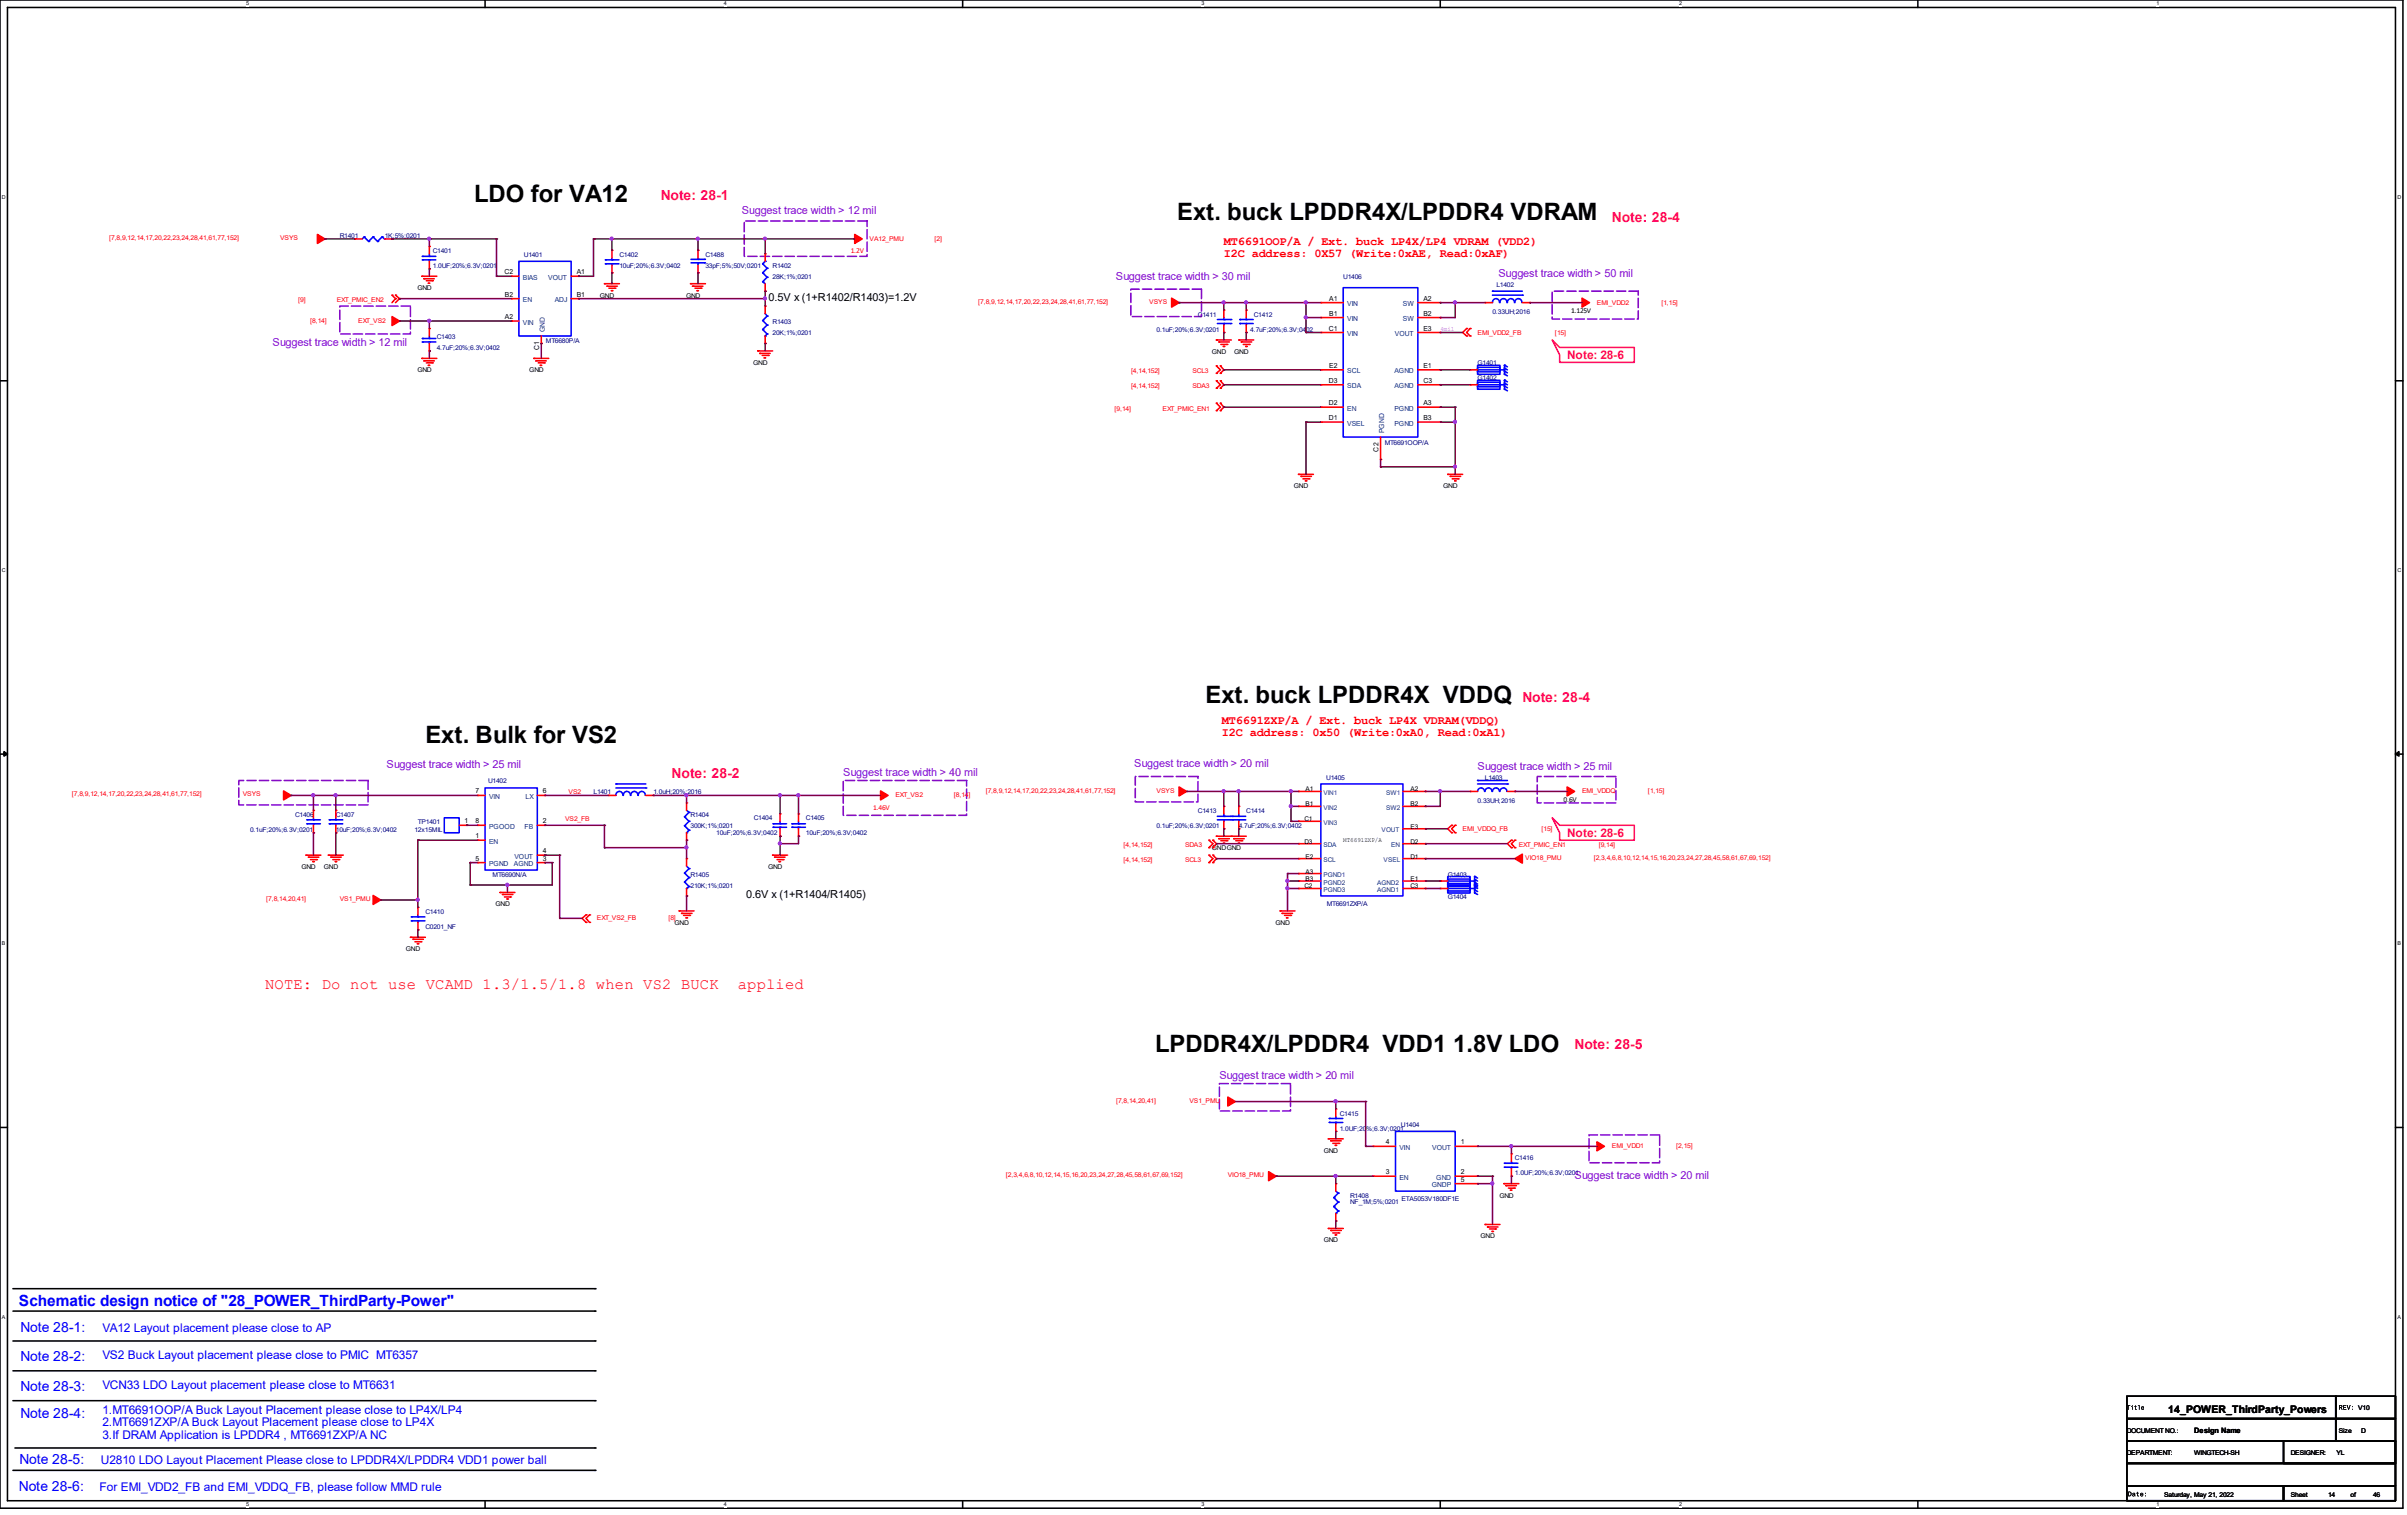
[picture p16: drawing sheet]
<svg xmlns="http://www.w3.org/2000/svg" width="205mm" height="129mm" viewBox="0 0 205 129" stroke-linecap="round" stroke-linejoin="round" font-family="sans-serif">
<defs><g id="words">
<g font-size="2">
<text x="40.3" y="17.1">LDO for VA12</text>
<text x="100.2" y="18.7">Ext. buck LPDDR4X/LPDDR4 VDRAM</text>
<text x="102.6" y="59.8">Ext. buck LPDDR4X VDDQ</text>
<text x="36.2" y="63.2">Ext. Bulk for VS2</text>
<text x="98.3" y="89.5">LPDDR4X/LPDDR4 VDD1 1.8V LDO</text>
</g>
<g font-size="1.3" fill="#f00">
<text x="22.6" y="84.1">NOTE: Do not use VCAMD 1.3/1.5/1.8 when VS2 BUCK</text>
<text x="62.8" y="84.1">applied</text>
</g>
<text font-size="1.3" fill="#00f" x="1.6" y="111.1">Schematic design notice of &quot;28_POWER_ThirdParty-Power&quot;</text>
<g font-size="1.2" fill="#ff0080">
<text x="56.2" y="17">Note: 28-1</text>
<text x="137.2" y="18.8">Note: 28-4</text>
<text x="129.5" y="59.7">Note: 28-4</text>
<text x="57.2" y="66.2">Note: 28-2</text>
<text x="134" y="89.2">Note: 28-5</text>
</g>
<g font-size="1.2" fill="#00f">
<text x="1.7" y="113.2">Note 28-1:</text>
<text x="1.7" y="118.3">Note 28-3:</text>
<text x="1.7" y="115.8">Note 28-2:</text>
<text x="1.7" y="124.5">Note 28-5:</text>
<text x="1.7" y="120.6">Note 28-4:</text>
<text x="1.6" y="126.8">Note 28-6:</text>
</g>
<g font-size="1" fill="#f00">
<text x="104.1" y="20.9">MT6691OOP/A / Ext. buck LP4X/LP4 VDRAM (VDD2)</text>
<text x="104.1" y="21.9">I2C address: 0X57 (Write:0xAE, Read:0xAF)</text>
<text x="104" y="61.6">MT6691ZXP/A / Ext. buck LP4X VDRAM(VDDQ)</text>
<text x="104" y="62.6">I2C address: 0x50 (Write:0xA0, Read:0xA1)</text>
</g>
<g font-size="1" fill="#ff0080">
<text x="133.4" y="30.5">Note: 28-6</text>
<text x="133.4" y="71.2">Note: 28-6</text>
</g>
<g font-size="1" fill="#00f">
<text x="8.7" y="113.2">VA12 Layout placement please close to AP</text>
<text x="8.7" y="118.1">VCN33 LDO Layout placement please close to MT6631</text>
<text x="8.7" y="115.6">VS2 Buck Layout placement please close to PMIC MT6357</text>
<text x="8.6" y="124.5">U2810 LDO Layout Placement Please close to LPDDR4X/LPDDR4 VDD1 power ball</text>
<text x="8.7" y="120.2">1.MT6691OOP/A Buck Layout Placement please close to LP4X/LP4</text>
<text x="8.7" y="121.3">2.MT6691ZXP/A Buck Layout Placement please close to LP4X</text>
<text x="8.7" y="122.3">3.If DRAM Application is LPDDR4 , MT6691ZXP/A NC</text>
<text x="8.5" y="126.8">For EMI_VDD2_FB and EMI_VDDQ_FB, please follow MMD rule</text>
</g>
<g font-size=".9" fill="#8000ff">
<text x="63.1" y="18.2">Suggest trace width &gt; 12 mil</text>
<text x="95" y="23.8">Suggest trace width &gt; 30 mil</text>
<text x="127.5" y="23.6">Suggest trace width &gt; 50 mil</text>
<text x="23.2" y="29.4">Suggest trace width &gt; 12 mil</text>
<text x="32.9" y="65.3">Suggest trace width &gt; 25 mil</text>
<text x="71.8" y="66">Suggest trace width &gt; 40 mil</text>
<text x="96.5" y="65.2">Suggest trace width &gt; 20 mil</text>
<text x="125.7" y="65.4">Suggest trace width &gt; 25 mil</text>
<text x="103.8" y="91.8">Suggest trace width &gt; 20 mil</text>
<text x="134" y="100.2">Suggest trace width &gt; 20 mil</text>
</g>
<g font-size=".9">
<text x="65.4" y="25.6">0.5V x (1+R1402/R1403)=1.2V</text>
<text x="63.5" y="76.4">0.6V x (1+R1404/R1405)</text>
<text x="184.5" y="120.2">14_POWER_ThirdParty_Powers</text>
</g>
<g font-size=".6" fill="#f00">
<text x="9.3" y="20.4">[7,8,9,12,14,17,20,22,23,24,28,41,61,77,152]</text>
<text x="23.8" y="20.4">VSYS</text>
<text x="72.4" y="21.5">1.2V</text>
<text x="74" y="20.5">VA12_PMU</text>
<text x="79.5" y="20.5">[2]</text>
<text x="25.4" y="25.7">[9]</text>
<text x="26.4" y="27.4">[8,14]</text>
<text x="28.7" y="25.7">EXT_PMIC_EN2</text>
<text x="30.5" y="27.4">EXT_VS2</text>
<text x="83.2" y="25.8">[7,8,9,12,14,17,20,22,23,24,28,41,61,77,152]</text>
<text x="97.8" y="25.8">VSYS</text>
<text x="125.7" y="28.4">EMI_VDD2_FB</text>
<text x="132.3" y="28.4">[15]</text>
<text x="135.9" y="25.9">EMI_VDD2</text>
<text x="141.4" y="25.9">[1,15]</text>
<text x="94.8" y="34.9">[9,14]</text>
<text x="96.2" y="31.8">[4,14,152]</text>
<text x="96.2" y="33">[4,14,152]</text>
<text x="98.9" y="34.9">EXT_PMIC_EN1</text>
<text x="101.5" y="31.8">SCL3</text>
<text x="101.5" y="33">SDA3</text>
<text x="6.1" y="67.7">[7,8,9,12,14,17,20,22,23,24,28,41,61,77,152]</text>
<text x="20.7" y="67.7">VSYS</text>
<text x="48.1" y="69.9">VS2_FB</text>
<text x="48.4" y="67.5">VS2</text>
<text x="74.3" y="68.9">1.46V</text>
<text x="76.2" y="67.8">EXT_VS2</text>
<text x="81.2" y="67.8">[8,14]</text>
<text x="83.9" y="67.4">[7,8,9,12,14,17,20,22,23,24,28,41,61,77,152]</text>
<text x="98.4" y="67.4">VSYS</text>
<text x="124.5" y="70.7">EMI_VDDQ_FB</text>
<text x="131.2" y="70.7">[15]</text>
<text x="134.6" y="67.5">EMI_VDDQ</text>
<text x="140.2" y="67.5">[1,15]</text>
<text x="22.7" y="76.6">[7,8,14,20,41]</text>
<text x="28.9" y="76.6">VS1_PMU</text>
<text x="95.6" y="72.1">[4,14,152]</text>
<text x="95.6" y="73.3">[4,14,152]</text>
<text x="100.8" y="72.1">SDA3</text>
<text x="100.8" y="73.3">SCL3</text>
<text x="129.2" y="72.1">EXT_PMIC_EN1</text>
<text x="129.8" y="73.2">VIO18_PMU</text>
<text x="135.6" y="73.2">[2,3,4,6,8,10,12,14,15,16,20,23,24,27,28,45,58,61,67,69,152]</text>
<text x="136" y="72.1">[9,14]</text>
<text x="50.8" y="78.3">EXT_VS2_FB</text>
<text x="56.9" y="78.3">[8]</text>
<text x="95" y="93.8">[7,8,14,20,41]</text>
<text x="101.2" y="93.8">VS1_PMU</text>
<text x="85.6" y="100.1">[2,3,4,6,8,10,12,14,15,16,20,23,24,27,28,45,58,61,67,69,152]</text>
<text x="104.5" y="100.1">VIO18_PMU</text>
<text x="137.2" y="97.7">EMI_VDD1</text>
<text x="142.6" y="97.7">[2,15]</text>
</g>
<g font-size=".6" fill="#000080">
<text x="28.9" y="20.2">R1401</text>
<text x="32.7" y="20.2">1K;5%;0201</text>
<text x="36.8" y="21.5">C1401</text>
<text x="36.8" y="22.8">1.0UF;20%;6.3V;0201</text>
<text x="44.6" y="21.9">U1401</text>
<text x="52.7" y="21.8">C1402</text>
<text x="52.7" y="22.8">10uF;20%;6.3V;0402</text>
<text x="60" y="21.8">C1488</text>
<text x="60" y="22.8">33pF;5%;50V;0201</text>
<text x="65.7" y="22.8">R1402</text>
<text x="65.7" y="23.8">28K;1%;0201</text>
<text x="114.3" y="23.8">U1406</text>
<text x="37.2" y="28.8">C1403</text>
<text x="37.2" y="29.8">4.7uF;20%;6.3V;0402</text>
<text x="46.4" y="29.2">MT6680P/A</text>
<text x="65.7" y="27.6">R1403</text>
<text x="65.7" y="28.5">20K;1%;0201</text>
<text x="98.4" y="28.2">0.1uF;20%;6.3V;0201</text>
<text x="101.9" y="26.9">C1411</text>
<text x="106.4" y="28.2">4.7uF;20%;6.3V;0402</text>
<text x="106.7" y="26.9">C1412</text>
<text x="127" y="26.7">0.33UH;2016</text>
<text x="127.3" y="24.4">L1402</text>
<text x="125.7" y="31">G1401</text>
<text x="125.7" y="32.3">G1402</text>
<text x="117.8" y="37.8">MT6691OOP/A</text>
<text x="21.3" y="70.8">0.1uF;20%;6.3V;0201</text>
<text x="25.1" y="69.5">C1406</text>
<text x="28.6" y="69.5">C1407</text>
<text x="28.6" y="70.8">10uF;20%;6.3V;0402</text>
<text x="35.3" y="70.7">12x15MIL</text>
<text x="35.6" y="70.1">TP1401</text>
<text x="41.5" y="66.6">U1402</text>
<text x="50.5" y="67.6">L1401</text>
<text x="55.6" y="67.6">1.0uH;20%;2016</text>
<text x="58.8" y="69.5">R1404</text>
<text x="58.8" y="70.4">300K;1%;0201</text>
<text x="60.9" y="71.1">10uF;20%;6.3V;0402</text>
<text x="64.1" y="69.8">C1404</text>
<text x="68.6" y="69.8">C1405</text>
<text x="68.6" y="71.1">10uF;20%;6.3V;0402</text>
<text x="98.4" y="70.4">0.1uF;20%;6.3V;0201</text>
<text x="101.9" y="69.1">C1413</text>
<text x="105.4" y="70.4">4.7uF;20%;6.3V;0402</text>
<text x="106" y="69.1">C1414</text>
<text x="112.9" y="66.3">U1405</text>
<text x="125.7" y="68.3">0.33UH;2016</text>
<text x="126.4" y="66.3">L1403</text>
<text x="36.2" y="77.7">C1410</text>
<text x="41.9" y="74.6">MT6690N/A</text>
<text x="58.8" y="74.6">R1405</text>
<text x="58.8" y="75.5">210K;1%;0201</text>
<text x="112.9" y="77.1">MT6691ZXP/A</text>
<text x="123.2" y="76.5">G1404</text>
<text x="123.2" y="74.6">G1403</text>
<text x="36.2" y="79">C0201_NF</text>
<text x="114" y="94.9">C1415</text>
<text x="119.2" y="95.9">U1404</text>
<text x="114" y="96.2">1.0UF;20%;6.3V;0201</text>
<text x="114.9" y="101.9">R1408</text>
<text x="128.9" y="98.7">C1416</text>
<text x="128.9" y="100">1.0UF;20%;6.3V;0201</text>
<text x="114.9" y="102.4">NF_1M;5%;0201</text>
<text x="119.3" y="102.2">ETA5053V180DF1E</text>
</g>
<g font-size=".6">
<text x="42.9" y="23.3">C2</text>
<text x="49.1" y="23.3">A1</text>
<text x="35.5" y="24.7">GND</text>
<text x="43" y="27.1">A2</text>
<text x="43" y="25.2">B2</text>
<text x="45.9" y="29.8" transform="rotate(-90 45.9 29.8)">C1</text>
<text x="49.1" y="25.2">B1</text>
<text x="51.1" y="25.3">GND</text>
<text x="58.4" y="25.3">GND</text>
<text x="113.1" y="28.1">C1</text>
<text x="113.1" y="25.6">A1</text>
<text x="113.1" y="26.8">B1</text>
<text x="121.1" y="26.8">B2</text>
<text x="121.1" y="25.6">A2</text>
<text x="121.1" y="28.1">E3</text>
<text x="133.7" y="26.6">1.125V</text>
<text x="35.5" y="31.7">GND</text>
<text x="45" y="31.7">GND</text>
<text x="64.1" y="31">GND</text>
<text x="103.1" y="30.1">GND</text>
<text x="105" y="30.1">GND</text>
<text x="113.1" y="35.7">D1</text>
<text x="113.1" y="32.6">D3</text>
<text x="113.1" y="34.5">D2</text>
<text x="113.1" y="31.3">E2</text>
<text x="121.1" y="32.6">C3</text>
<text x="121.1" y="31.3">E1</text>
<text x="121.1" y="34.5">A3</text>
<text x="121.1" y="35.7">B3</text>
<text x="110.1" y="41.5">GND</text>
<text x="117.3" y="38.4" transform="rotate(-90 117.3 38.4)">C2</text>
<text x="122.8" y="41.5">GND</text>
<text x="39.5" y="70">1</text>
<text x="40.5" y="67.5">7</text>
<text x="40.5" y="70">8</text>
<text x="40.5" y="71.3">1</text>
<text x="46.2" y="67.5">6</text>
<text x="46.2" y="70">2</text>
<text x="111" y="69.9">C1</text>
<text x="111" y="71.8">D3</text>
<text x="111.1" y="67.3">A1</text>
<text x="111.1" y="68.6">B1</text>
<text x="114.3" y="71.6">MT6691ZXP/A</text>
<text x="120" y="70.5">E3</text>
<text x="120" y="67.3">A2</text>
<text x="120" y="68.6">B2</text>
<text x="120" y="71.8">D2</text>
<text x="133.1" y="68.2">0.6V</text>
<text x="25.7" y="73.9">GND</text>
<text x="27.6" y="73.9">GND</text>
<text x="40.5" y="73.2">5</text>
<text x="42.2" y="77.1">GND</text>
<text x="46.2" y="72.6">4</text>
<text x="46.2" y="73.2">3</text>
<text x="65.4" y="73.9">GND</text>
<text x="103.1" y="72.3">GNDGND</text>
<text x="111" y="75.6">C2</text>
<text x="111.1" y="74.3">A3</text>
<text x="111.1" y="74.9">B3</text>
<text x="111.1" y="73">E2</text>
<text x="120" y="75.6">C3</text>
<text x="120" y="73">D1</text>
<text x="120" y="74.9">E1</text>
<text x="34.5" y="80.9">GND</text>
<text x="57.4" y="78.7">GND</text>
<text x="108.5" y="78.7">GND</text>
<text x="112.6" y="98">GND</text>
<text x="117.9" y="99.9">3</text>
<text x="117.9" y="97.3">4</text>
<text x="124.3" y="99.9">2</text>
<text x="124.3" y="97.3">1</text>
<text x="124.3" y="100.5">5</text>
<text x="127.6" y="101.9">GND</text>
<text x="112.6" y="105.7">GND</text>
<text x="126" y="105.3">GND</text>
<text x="200.7" y="119.9">V10</text>
<text x="181" y="121.8">DOCUMENT NO.:</text>
<text x="181" y="123.7">DEPARTMENT:</text>
<text x="186.7" y="121.9">Design Name</text>
<text x="186.7" y="123.7">WINGTECH-SH</text>
<text x="194.9" y="123.8">DESIGNER:</text>
<text x="198.8" y="123.7">YL</text>
<text x="199" y="121.8">Size</text>
<text x="200.9" y="121.8">D</text>
<text x="184.1" y="127.3">Saturday, May 21, 2022</text>
<text x="194.9" y="127.3">Sheet</text>
<text x="198.1" y="127.3">14</text>
<text x="200" y="127.3">of</text>
<text x="201.9" y="127.3">46</text>
</g>
<g font-size=".6" fill="#004080">
<text x="44.5" y="23.8">BIAS</text>
<text x="46.7" y="23.8">VOUT</text>
<text x="44.5" y="27.6">VIN</text>
<text x="44.5" y="25.7">EN</text>
<text x="46.4" y="28.2" transform="rotate(-90 46.4 28.2)">GND</text>
<text x="47.2" y="25.7">ADJ</text>
<text x="114.6" y="26">VIN</text>
<text x="114.6" y="27.3">VIN</text>
<text x="114.6" y="28.6">VIN</text>
<text x="118.7" y="28.6">VOUT</text>
<text x="119.4" y="27.3">SW</text>
<text x="119.4" y="26">SW</text>
<text x="114.6" y="33">SDA</text>
<text x="114.6" y="31.8">SCL</text>
<text x="114.6" y="34.9">EN</text>
<text x="118.7" y="33">AGND</text>
<text x="118.7" y="31.8">AGND</text>
<text x="118.7" y="34.9">PGND</text>
<text x="114.6" y="36.2">VSEL</text>
<text x="117.8" y="36.8" transform="rotate(-90 117.8 36.8)">PGND</text>
<text x="118.7" y="36.2">PGND</text>
<text x="41.6" y="67.9">VIN</text>
<text x="41.6" y="70.5">PGOOD</text>
<text x="41.6" y="71.8">EN</text>
<text x="44.6" y="70.5">FB</text>
<text x="44.7" y="67.9">LX</text>
<text x="112.6" y="67.6">VIN1</text>
<text x="112.6" y="68.9">VIN2</text>
<text x="112.6" y="70.1">VIN3</text>
<text x="117.6" y="70.8">VOUT</text>
<text x="117.9" y="67.6">SW1</text>
<text x="117.9" y="68.9">SW2</text>
<text x="41.6" y="73.7">PGND</text>
<text x="43.7" y="73.7">AGND</text>
<text x="43.8" y="73">VOUT</text>
<text x="112.6" y="74.6">PGND1</text>
<text x="112.6" y="75.2">PGND2</text>
<text x="112.6" y="75.9">PGND3</text>
<text x="112.6" y="72.1">SDA</text>
<text x="112.6" y="73.3">SCL</text>
<text x="117.2" y="75.9">AGND1</text>
<text x="117.2" y="75.2">AGND2</text>
<text x="117.7" y="73.3">VSEL</text>
<text x="118.4" y="72.1">EN</text>
<text x="119.1" y="100.3">EN</text>
<text x="119.1" y="97.8">VIN</text>
<text x="121.8" y="101">GNDP</text>
<text x="121.9" y="97.8">VOUT</text>
<text x="122.2" y="100.3">GND</text>
</g>
<text font-size=".6" fill="#f0f" x="122.6" y="28.2">4mil</text>
<g font-size=".5">
<text x="21" y=".5">5</text>
<text x="61.6" y=".5">4</text>
<text x="102.2" y=".5">3</text>
<text x="142.9" y=".5">2</text>
<text x="183.5" y=".5">1</text>
<text x=".2" y="16.9">D</text>
<text x="204" y="16.9">D</text>
<text x=".2" y="48.6">C</text>
<text x="204" y="48.6">C</text>
<text x=".2" y="80.4">B</text>
<text x="204" y="80.4">B</text>
<text x=".2" y="112.1">A</text>
<text x="204" y="112.1">A</text>
<text x="21" y="128.1">5</text>
<text x="61.6" y="128.1">4</text>
<text x="102.2" y="128.1">3</text>
<text x="142.9" y="128.1">2</text>
<text x="183.5" y="128.1">1</text>
</g>
</g></defs>
<path d="M0 0h204.5v128.3h-204.5zM.6 .6h203.2v127h-203.2z" fill="none" stroke="#000" stroke-width=".13"/>
<g fill="#fff">
<path d="M21 .1h.2v.5h-.2z"/>
<path d="M21 127.7h.2v.5h-.2z"/>
</g>
<path d="M41.3 0v.6M41.3 127.6v.7" fill="none" stroke="#000" stroke-width=".13"/>
<g fill="#fff">
<path d="M61.6 .1h.2v.5h-.2z"/>
<path d="M61.6 127.7h.2v.5h-.2z"/>
</g>
<path d="M81.9 0v.6M81.9 127.6v.7" fill="none" stroke="#000" stroke-width=".13"/>
<g fill="#fff">
<path d="M102.2 .1h.2v.5h-.2z"/>
<path d="M102.2 127.7h.2v.5h-.2z"/>
</g>
<path d="M122.6 0v.6M122.6 127.6v.7" fill="none" stroke="#000" stroke-width=".13"/>
<g fill="#fff">
<path d="M142.9 .1h.2v.5h-.2z"/>
<path d="M142.9 127.7h.2v.5h-.2z"/>
</g>
<path d="M163.2 0v.6M163.2 127.6v.7" fill="none" stroke="#000" stroke-width=".13"/>
<g fill="#fff">
<path d="M183.5 .1h.2v.5h-.2z"/>
<path d="M183.5 127.7h.2v.5h-.2z"/>
<path d="M.2 16.5h.3v.5h-.3z"/>
<path d="M204 16.5h.3v.5h-.3z"/>
<path d="M.2 48.3h.3v.5h-.3z"/>
<path d="M204 48.3h.3v.5h-.3z"/>
</g>
<path d="M0 32.4h.6M203.8 32.4h.7" fill="none" stroke="#000" stroke-width=".13"/>
<g fill="#fff">
<path d="M.2 80h.2v.5h-.2z"/>
<path d="M204 80h.3v.5h-.3z"/>
</g>
<path d="M0 64.1h.6M203.8 64.1h.7" fill="none" stroke="#000" stroke-width=".13"/>
<path d="M.3 63.9l.3 .2-.3 .2zM203.8 64.1l.3-.2v.4z" fill="#000" stroke="#000" stroke-width=".13"/>
<g fill="#fff">
<path d="M.2 111.8h.3v.5h-.3z"/>
<path d="M204 111.8h.3v.5h-.3z"/>
</g>
<g fill="none" stroke="#000" stroke-width=".13">
<path d="M0 95.9h.6M203.8 95.9h.7M1.1 109.6h49.5M1.1 111.5h49.5M1.1 114h49.5M1.1 116.6h49.5M1.1 119.1h49.5M50.6 109.6h.1M50.6 111.5h.1M50.6 114h.1M50.6 116.6h.1M50.6 119.1h.1"/>
<path d="M181 118.7h17.8v1.9h-17.8zM198.8 118.7h5v1.9h-5zM1.1 125.1h49.5M1.3 123.1h49.3M50.6 123.1h.1M50.6 125.1h.1M181 126.4h13.3v1.2h-13.3zM181 124.5h22.8v1.9h-22.8zM181 122.6h22.8v1.9h-22.8zM181 120.6h17.8v2h-17.8zM194.3 126.4h9.5v1.2h-9.5zM194.3 122.6h9.5v1.9h-9.5z"/>
<path d="M198.8 120.6h5v2h-5z"/>
</g>
<path d="M63.3 18.8h10.5v3h-10.5zM28.9 26h6v2.4h-6zM96.2 24.6h6v2.3h-6zM132.1 24.8h7.3v2.3h-7.3zM20.3 66.4h11v2.1h-11zM71.8 66.4h10.5v2.9h-10.5zM96.6 66h5.3v2.2h-5.3zM130.8 66h6.7v2.3h-6.7zM103.8 92.2h6v2.3h-6zM135.2 96.5h6v2.4h-6z" fill="none" stroke="#8000ff" stroke-width=".13" stroke-dasharray=".8 .3"/>
<path d="M132.1 28.9l.6 .6h6.4v1.3h-6.4v-.6zM132.1 69.6l.6 .6h6.4v1.3h-6.4v-.7z" fill="none" stroke="#ff0080" stroke-width=".13"/>
<g fill="none" stroke="#f00" stroke-width=".13">
<path d="M30.2 20.3h.1M30.2 20.3h.6M32.7 20.3h.7M33.4 20.3h.1M33.4 25.1h.1M33.4 25.1l.3 .3M33.7 25.4l-.3 .3M33.7 25.1l.3 .3M33.7 25.4h.1M33.7 25.1h.1M34 25.4h.1M34 25.4l-.3 .3"/>
<path d="M35.9 23.5h1.3M35.9 30.5h1.3M35.9 23.5h.1M35.9 30.5h.1M36.1 23.7h.1M36.1 30.7h.1M36.1 23.7h.9M36.1 30.7h.9M36.3 23.9h.5M36.3 30.9h.5M36.4 24.1h.1M36.4 31.1h.1"/>
<path d="M36.4 24.1h.2M36.4 31.1h.2M36.5 22.9h.1M36.5 21h.1M36.5 29.8h.1M36.5 27.9h.1M36.5 21v.6M36.5 22.2v.7M36.5 27.9v.7M36.5 29.2v.6M36.8 23.9h.1M36.8 30.9h.1"/>
<path d="M43.5 27.3h.1M43.5 25.4h.1M43.5 23.5h.1M43.5 23.5h.7M43.5 25.4h.7M43.5 27.3h.7M45.4 30.5h.1M45.4 30.5h1.3M45.6 30.7h.9M45.6 30.7h.1M45.8 30.9h.5M46 31.1h.1"/>
<path d="M46.1 29.2h.1M46.1 28.6v.6M46.3 30.9h.1M48.6 23.5h.6M48.6 25.4h.6M49.2 23.5h.1M49.2 25.4h.1M51.4 24.1h1.3M51.4 24.1h.1M51.6 24.3h.1M51.6 24.3h.9M51.8 24.5h.5"/>
<path d="M52 24.7h.1M52 24.7h.2M52.1 23.2h.1M52.1 21.3h.1M52.1 21.3v.6M52.1 22.6v.6M52.3 24.5h.1M58.8 24.1h.1M58.8 24.1h1.2M58.9 24.3h.1M58.9 24.3h.9M59.1 24.5h.5"/>
<path d="M59.3 24.7h.1M59.4 21.3h.1M59.4 23.2h.1M59.4 21.3v.6M59.4 22.6v.6M59.6 24.5h.1M64.5 29.8h.1M64.5 29.8h1.2M64.6 30.1h.9M64.6 30.1h.1M64.9 30.2h.5M65 30.4h.2"/>
<path d="M65 30.4h.1M65.1 26h.1M65.1 29.2h.1M65.1 24.8h.1M65.1 21.6h.1M65.1 21.6v.6M65.1 24.1v.7M65.1 26v.7M65.1 28.6v.6M65.4 30.2h.1M103.5 31.1l.3 .4-.3 .2M103.5 32.4l.3 .3-.3 .3"/>
<path d="M103.5 34.3l.3 .3-.3 .3M103.5 28.9h.1M103.5 31.1h.1M103.5 31.8h.1M103.5 32.4h.1M103.5 33h.1M103.5 34.3h.1M103.5 34.9h.1M103.5 28.9h1.3M103.7 29.1h.9M103.7 29.1h.1M103.8 31.8h.1"/>
<path d="M103.8 31.1h.1M103.8 33h.1M103.8 32.4h.1M103.8 34.9h.1M103.8 34.3h.1M103.8 31.1l.3 .4-.3 .2M103.8 32.4l.3 .3-.3 .3M103.8 34.3l.3 .3-.3 .3M103.9 29.3h.5M104.1 29.5h.1M104.1 28.3h.1M104.1 26.4h.1"/>
<path d="M104.1 26.4v.6M104.1 27.6v.7M104.4 29.3h.1M105.4 28.9h.1M105.4 28.9h1.3M105.6 29.1h.1M105.6 29.1h.9M105.8 29.3h.5M106 29.5h.1M106 28.3h.1M106 26.4h.1M106 26.4v.6"/>
<path d="M106 27.6v.7M106.3 29.3h.1M112.4 35.9h1.9M112.4 32.7h1.9M112.4 27h1.9M112.4 25.7h1.9M112.4 31.5h1.9M112.4 34.6h1.9M112.4 28.3h1.9M112.4 35.9h.1M112.4 25.7h.1M112.4 32.7h.1"/>
<path d="M112.4 27h.1M112.4 31.5h.1M112.4 34.6h.1M112.4 28.3h.1M117.5 39.1h.1M117.5 37.2v1.9M120.7 35.9h1.9M120.7 32.7h1.9M120.7 27h1.9M120.7 25.7h1.9M120.7 31.5h1.9M120.7 34.6h1.9"/>
<path d="M120.7 28.3h1.9M122.6 32.7h.1M122.6 27h.1M122.6 25.7h.1M122.6 31.5h.1M122.6 34.6h.1M122.6 28.3h.1M122.6 35.9h.1M124.8 27.9l-.3 .4 .3 .3M124.8 27.9h.1M124.8 28.6h.1M125.1 32.7h.6"/>
<path d="M125.1 31.5h.6M125.1 31.5h.1M125.1 32.7h.1M125.1 28.6h.1M125.1 27.9h.1M125.1 27.9l-.3 .4 .3 .3M126.4 25.7h.6M126.4 25.7h.1M129.5 25.7h.7M130.2 25.7h.1M110.5 40.3h1.3M110.5 40.3h.1"/>
<path d="M110.7 40.5h.1M110.7 40.5h.9M110.9 40.7h.5M111.1 40.9h.1M111.4 40.7h.1M123.2 40.3h1.3M123.2 40.3h.1M123.4 40.5h.1M123.4 40.5h.9M123.6 40.7h.5M123.8 40.9h.1M124.1 40.7h.1"/>
<path d="M26 72.7h1.3M26 72.7h.1M26.2 72.9h.9M26.2 72.9h.1M26.4 73.1h.5M26.6 73.3h.2M26.6 73.3h.1M26.7 70.8h.1M26.7 68.9h.1M26.7 68.9v.7M26.7 70.2v.6M26.9 73.1h.1"/>
<path d="M27.9 72.7h.1M27.9 72.7h1.3M28.2 72.9h.8M28.2 72.9h.1M28.3 73.1h.5M28.5 73.3h.1M28.5 73.3h.2M28.6 70.8h.1M28.6 68.9h.1M28.6 68.9v.7M28.6 70.2v.6M28.8 73.1h.1"/>
<path d="M34.9 79.7h1.3M34.9 79.7h.1M35.1 79.9h.1M35.1 79.9h.9M35.6 79.1h.1M35.6 77.2h.1M35.6 77.2v.6M35.6 78.4v.7M39.1 70.2h.6M39.7 70.2h.1M40.6 67.6h.1M40.6 70.2h.1"/>
<path d="M40.6 71.5h.1M40.6 73.4h.1M40.6 67.6h.7M40.6 70.2h.7M40.6 73.4h.7M40.6 71.5h.7M42.5 75.9h1.3M42.5 75.9h.1M42.8 76.1h.1M42.8 76.1h.8M42.9 76.3h.5M43.1 76.5h.1"/>
<path d="M43.1 76.5h.2M43.4 76.3h.1M45.7 72.7h.7M45.7 67.6h.7M45.7 70.2h.7M45.7 73.4h.7M46.4 67.6h.1M46.4 70.2h.1M46.4 72.7h.1M46.4 73.4h.1M49.9 77.8l-.4 .3 .4 .3M49.9 77.8h.1"/>
<path d="M49.9 78.4h.1M50.2 78.4h.1M50.2 77.8h.1M50.2 77.8l-.3 .3 .3 .3M51.8 67.6h.1M51.8 67.6h.6M54.9 67.6h.7M55.6 67.6h.1M57.8 77.5h1.3M57.8 77.5h.1M58 77.7h.1M58 77.7h.9"/>
<path d="M58.2 77.9h.5M58.4 78.1h.1M58.4 68.3h.1M58.4 71.5h.1M58.4 73h.1M58.4 76.2h.1M58.4 68.3v.6M58.4 70.8v.7M58.4 73v.7M58.4 75.6v.6M58.7 77.9h.1M65.7 72.7h.1"/>
<path d="M65.7 72.7h1.3M65.9 72.9h.1M65.9 72.9h.9M66.1 73.1h.5M66.3 73.3h.1M66.4 71.1h.1M66.4 69.2h.1M66.4 69.2v.6M66.4 70.5v.6M66.6 73.1h.1M67.9 71.1h.1M67.9 69.2h.1"/>
<path d="M67.9 69.2v.6M67.9 70.5v.6M102.9 71.5l.3 .3-.3 .3M102.9 72.7l.3 .3-.3 .4M102.9 71.5h.1M102.9 72.1h.1M102.9 72.7h.1M102.9 73.4h.1M103.2 71.5l.3 .3-.3 .3M103.2 72.7l.3 .3-.3 .4M103.2 72.1h.1M103.2 71.5h.1"/>
<path d="M103.2 73.4h.1M103.2 72.7h.1M103.5 71.1h.1M103.5 71.1h2.5M103.7 71.3h.9M103.7 71.3h.1M103.9 71.5h.5M104.1 71.7h.1M104.1 70.5h.1M104.1 68.6h.1M104.1 68.6v.6M104.1 69.8v.7"/>
<path d="M104.4 71.5h.1M104.8 71.1h.1M105 71.3h.9M105 71.3h.1M105.2 71.5h.5M105.4 71.7h.1M105.4 70.5h.1M105.4 68.6h.1M105.4 68.6v.6M105.4 69.8v.7M105.7 71.5h.1M108.9 77.5h1.3"/>
<path d="M108.9 77.5h.1M109.1 77.7h.1M109.1 77.7h.9M109.3 77.9h.5M109.5 78.1h.1M109.8 77.9h.1M110.5 75.6h1.9M110.5 74.9h1.9M110.5 67.3h1.9M110.5 74.3h1.9M110.5 68.6h1.9M110.5 69.8h1.9"/>
<path d="M110.5 73h1.9M110.5 71.8h1.9M110.5 67.3h.1M110.5 74.3h.1M110.5 68.6h.1M110.5 74.9h.1M110.5 69.8h.1M110.5 75.6h.1M110.5 71.8h.1M110.5 73h.1M119.4 75.6h1.9M119.4 74.9h1.9"/>
<path d="M119.4 67.3h1.9M119.4 68.6h1.9M119.4 73h1.9M119.4 71.8h1.9M119.4 70.5h1.9M121.3 67.3h.1M121.3 68.6h.1M121.3 75.6h.1M121.3 73h.1M121.3 71.8h.1M121.3 74.9h.1M121.3 70.5h.1"/>
<path d="M122.6 75.6h.1M122.6 74.9h.1M122.6 75.6h.6M122.6 74.9h.6M123.5 70.2h.1M123.5 70.8h.1M123.5 70.2l-.3 .3 .3 .3M123.8 70.8h.1M123.8 70.2h.1M123.8 70.2l-.3 .3 .3 .3M125.1 67.3h.6M125.1 67.3h.1"/>
<path d="M128.3 67.3h.6M128.6 72.1h.1M128.6 71.5h.1M128.6 71.5l-.3 .3 .3 .3M128.9 67.3h.1M128.9 71.5h.1M128.9 72.1h.1M128.9 71.5l-.3 .3 .3 .3M35.3 80.1h.5M35.5 80.3h.1M35.8 80.1h.1M113 96.9h.1"/>
<path d="M113 96.9h1.3M113.2 97h.9M113.2 97h.1M113.4 97.2h.5M113.6 97.4h.1M113.7 96.2h.1M113.7 94.3h.1M113.7 94.3v.7M113.7 95.6v.6M113.9 97.2h.1M116.8 97.5h1.9M116.8 97.5h.1"/>
<path d="M123.8 97.5h1.9M125.7 97.5h.1M128.6 98.1h.1M128.6 98.1v.7M128.6 99.4v.6M113 104.5h.1M113 104.5h1.3M113.2 104.6h.9M113.2 104.6h.1M113.4 104.9h.5M113.6 105h.1M113.7 100.7h.1"/>
<path d="M113.7 103.8h.1M113.7 100.7v.6M113.7 103.2v.6M113.9 104.9h.1M116.8 100h1.9M116.8 100h.1M123.8 100.7h1.9M123.8 100h1.9M125.7 100h.1M125.7 100.7h.1M126.4 104.1h1.2M126.4 104.1h.1"/>
<path d="M126.6 104.4h.1M126.6 104.4h.9M126.7 104.5h.6M127 104.7h.1M127.3 104.5h.1M128 100.7h1.2M128 100.7h.1M128.1 100.8h.1M128.1 100.8h.9M128.4 101h.5M128.5 101.2h.2M128.5 101.2h.1"/>
<path d="M128.6 100h.1M128.9 101h.1"/>
</g>
<g fill="#f00" stroke="#f00" stroke-width=".13">
<path d="M27 19.9l.6 .4-.6 .4z" fill-rule="evenodd"/>
<path d="M72.7 19.9l.7 .4-.7 .4z" fill-rule="evenodd"/>
<path d="M33.4 26.9l.6 .4-.6 .4z" fill-rule="evenodd"/>
<path d="M24.1 67.3l.7 .3-.7 .4z" fill-rule="evenodd"/>
<path d="M74.9 67.3l.7 .3-.7 .4z" fill-rule="evenodd"/>
<path d="M31.8 76.2l.6 .3-.6 .4z" fill-rule="evenodd"/>
<path d="M99.7 25.4l.6 .3-.6 .4z" fill-rule="evenodd"/>
<path d="M134.6 25.4l.7 .3-.7 .4z" fill-rule="evenodd"/>
<path d="M100.3 66.9l.7 .4-.7 .4z" fill-rule="evenodd"/>
<path d="M133.4 66.9l.6 .4-.6 .4z" fill-rule="evenodd"/>
<path d="M128.9 73l.6-.4v.8z" fill-rule="evenodd"/>
<path d="M104.5 93.3l.6 .4-.6 .4z" fill-rule="evenodd"/>
<path d="M135.9 97.1l.6 .4-.6 .4z" fill-rule="evenodd"/>
<path d="M108 99.7l.6 .3-.6 .4z" fill-rule="evenodd"/>
</g>
<g fill="#000">
<path d="M181 119.5h.3h-.1v.4l-.1-.4zM181.4 119.5l.1 .1zM181.3 119.6h.2v.3l-.1-.3zM181.7 119.5l.1 .1h-.1v.2l.1 .1-.1-.1v-.2h-.1zM181.9 119.5h.2v.4l-.1-.4zM182.2 119.6h.2v.1v.1h-.2h.1h.1a.14 .14 0 0 1-.2 .1 .15 .15 0 0 1 0-.3zM182.3 119.7h.1z"/>
<path d="M181 119.5h.3h-.1v.4l-.1-.4zM181.4 119.5l.1 .1zM181.3 119.6h.2v.3l-.1-.3zM181.7 119.5l.1 .1h-.1v.2l.1 .1-.1-.1v-.2h-.1zM181.9 119.5h.2v.4l-.1-.4zM182.2 119.6h.2v.1v.1h-.2h.1h.1a.14 .14 0 0 1-.2 .1 .15 .15 0 0 1 0-.3zM182.3 119.7h.1z"/>
<path d="M181 119.5h.3h-.1v.4l-.1-.4zM181.4 119.5l.1 .1zM181.3 119.6h.2v.3l-.1-.3zM181.7 119.5l.1 .1h-.1v.2l.1 .1-.1-.1v-.2h-.1zM181.9 119.5h.2v.4l-.1-.4zM182.2 119.6h.2v.1v.1h-.2h.1h.1a.14 .14 0 0 1-.2 .1 .15 .15 0 0 1 0-.3zM182.3 119.7h.1z"/>
<path d="M199.1 119.5h.2v.1l-.1 .1 .1 .2-.2-.2v.2zM199.1 119.5v.2l.1-.1zM199.4 119.5h.2h-.1v.2h.1h-.1v.1l.1 .1h-.2zM199.7 119.5l.2 .3 .1-.3-.1 .4zM200.2 119.6v.1zM200.2 119.8v.1z"/>
<path d="M199.1 119.5h.2v.1l-.1 .1 .1 .2-.2-.2v.2zM199.1 119.5v.2l.1-.1zM199.4 119.5h.2h-.1v.2h.1h-.1v.1l.1 .1h-.2zM199.7 119.5l.2 .3 .1-.3-.1 .4zM200.2 119.6v.1zM200.2 119.8v.1z"/>
<path d="M199.1 119.5h.2v.1l-.1 .1 .1 .2-.2-.2v.2zM199.1 119.5v.2l.1-.1zM199.4 119.5h.2h-.1v.2h.1h-.1v.1l.1 .1h-.2zM199.7 119.5l.2 .3 .1-.3-.1 .4zM200.2 119.6v.1zM200.2 119.8v.1z"/>
<path d="M181.1 126.9a.21 .21 0 0 1 .3 .2 .21 .21 0 0 1-.3 .2zM181.2 126.9v.3h.1a.16 .16 0 0 0 0-.2 .16 .16 0 0 0-.1-.1zM181.5 127h.2v.3l-.2-.1v-.1h.1v-.1l-.2 .1zM181.5 127.2a.07 .07 0 0 0 .1 0 .07 .07 0 0 0-.1 0zM181.8 127l.1-.1v.1h.1h-.1v.2h.1h-.1zM182.1 127h.2h.1v.1h-.2v.1h.2a.14 .14 0 0 1-.2 0 .14 .14 0 0 1-.1-.2zM182.2 127v.1h.1zM182.6 127.2v.1z"/>
<path d="M181.1 126.9a.21 .21 0 0 1 .3 .2 .21 .21 0 0 1-.3 .2zM181.2 126.9v.3h.1a.16 .16 0 0 0 0-.2 .16 .16 0 0 0-.1-.1zM181.5 127h.2v.3l-.2-.1v-.1h.1v-.1l-.2 .1zM181.5 127.2a.07 .07 0 0 0 .1 0 .07 .07 0 0 0-.1 0zM181.8 127l.1-.1v.1h.1h-.1v.2h.1h-.1zM182.1 127h.2h.1v.1h-.2v.1h.2a.14 .14 0 0 1-.2 0 .14 .14 0 0 1-.1-.2zM182.2 127v.1h.1zM182.6 127.2v.1z"/>
<path d="M181.1 126.9a.21 .21 0 0 1 .3 .2 .21 .21 0 0 1-.3 .2zM181.2 126.9v.3h.1a.16 .16 0 0 0 0-.2 .16 .16 0 0 0-.1-.1zM181.5 127h.2v.3l-.2-.1v-.1h.1v-.1l-.2 .1zM181.5 127.2a.07 .07 0 0 0 .1 0 .07 .07 0 0 0-.1 0zM181.8 127l.1-.1v.1h.1h-.1v.2h.1h-.1zM182.1 127h.2h.1v.1h-.2v.1h.2a.14 .14 0 0 1-.2 0 .14 .14 0 0 1-.1-.2zM182.2 127v.1h.1zM182.6 127.2v.1z"/>
</g>
<g fill="none" stroke="#00f" stroke-width=".13">
<path d="M31 20.2h.1M31 20.2l.4 .3M31 20.2l-.2 .1M31.4 20.5h.1M31.8 20.2l-.4 .3M31.8 20.2h.1M31.8 20.2l.3 .3M32.1 20.5h.1M32.5 20.2l-.4 .3M32.5 20.2h.1M32.5 20.2l.2 .1M32.7 20.3h.1"/>
<path d="M35.9 21.8h.1M35.9 22.1h.1M35.9 28.8h.1M35.9 29.1h.1M35.9 21.8h1.2M35.9 22.1h1.2M35.9 28.8h1.2M35.9 29.1h1.2M36.5 22.1h.1M36.5 21.8h.1M36.5 29.1h.1M36.5 28.8h.1"/>
<path d="M36.5 21.6v.2M36.5 22.1v.1M36.5 28.6v.2M36.5 29.1v.1M44.2 22.2h4.4v6.4h-4.4zM51.5 22.1h.1M51.5 22.4h.1M51.5 22.1h1.2M51.5 22.4h1.2M52.1 22.4h.1M52.1 22.1h.1M52.1 21.9v.2"/>
<path d="M52.1 22.4v.2M58.8 22.4h1.1M58.8 22.1h1.1M59.4 22.1h.1M59.4 22.4h.1M59.4 21.9v.2M59.4 22.4v.2M59.9 22.4h.1M59.9 22.1h.1M64.9 23.2l.4 .4M64.9 22.4l.4 .4M64.9 24l.2 .1"/>
<path d="M64.9 27.3h.1M64.9 28h.1M64.9 24h.1M64.9 23.2h.1M64.9 22.4h.1M64.9 27.3l.4 .3M64.9 28l.4 .4M65.1 28.6h.1M65.1 22.2h.1M65.1 26.7l.2 .2M65.1 22.2l-.2 .2M65.3 26.9h.1"/>
<path d="M65.3 27.6h.1M65.3 28.4h.1M65.3 23.6h.1M65.3 22.8h.1M65.3 26.9l-.4 .4M65.3 27.6l-.4 .4M65.3 28.4l-.2 .2M65.3 23.6l-.4 .4M65.3 22.8l-.4 .4M103.6 27.2h1.1M103.6 27.5h1.1M104.1 27.5h.1"/>
<path d="M104.1 27.2h.1M104.1 27v.2M104.1 27.5v.1M104.7 27.2h.1M104.7 27.5h.1M105.5 27.2h1.1M105.5 27.5h1.1M105.5 27.2h.1M105.5 27.5h.1M106 27.5h.1M106 27.2h.1M106 27v.2"/>
<path d="M106 27.5v.1M114.3 24.5h6.4v12.7h-6.4zM125.7 31.2h1.9v.4h-1.9zM125.7 31.1h1.9v.7h-1.9zM125.7 32.5h1.9v.4h-1.9zM125.7 32.3h1.9v.8h-1.9zM125.7 31.5h2.3M125.7 32.7h2.3M125.7 31.5h.1M125.7 32.7h.1M127 24.8h.1M127 25.1h2.5"/>
<path d="M127 24.8h2.5M127.6 25.7a.3 .3 0 0 0-.3-.3 .3 .3 0 0 0-.3 .3M128 31.5h.1M128 32.7h.1M128 31.1h.1M128 31.3h.1M128 31.6h.1M128 31.8h.1M128 32.3h.1M128 32.6h.1M128 32.9h.1M128 33.1h.1"/>
<path d="M128 31.1v.7M128 32.3v.8M128 31.1l.3 .1M128 31.3l.3 .2M128 31.6l.3 .1M128 31.8l.3 .2M128 32.3l.3 .2M128 32.6l.3 .1M128 32.9l.3 .1M128 33.1l.3 .1M128.2 25.7a.3 .3 0 0 0-.3-.3 .3 .3 0 0 0-.3 .3M128.9 25.7a.3 .3 0 0 0-.3-.3 .3 .3 0 0 0-.3 .3"/>
<path d="M129.5 25.7a.3 .3 0 0 0-.3-.3 .3 .3 0 0 0-.3 .3M129.5 25.1h.1M26.1 69.7h1.2M26.1 70.1h1.2M26.1 69.7h.1M26.1 70.1h.1M26.7 70.1h.1M26.7 69.7h.1M26.7 69.6v.1M26.7 70.1v.1M28 69.7h1.2M28 70.1h1.2"/>
<path d="M28 69.7h.1M28 70.1h.1M28.6 70.1h.1M28.6 69.7h.1M28.6 69.6v.1M28.6 70.1v.1M35 78h.1M35 78.3h.1M35 78h1.2M35 78.3h1.2M35.6 78.3h.1M35.6 78h.1"/>
<path d="M35.6 77.8v.2M35.6 78.3v.1M37.8 69.6h1.3v1.2h-1.3zM41.3 67h4.4v7h-4.4zM52.4 66.7h2.5M52.4 66.7h.1M52.4 67h2.5M53 67.6a.3 .3 0 0 0-.3-.3 .3 .3 0 0 0-.3 .3M53.6 67.6a.3 .3 0 0 0-.3-.3 .3 .3 0 0 0-.3 .3M54.3 67.6a.3 .3 0 0 0-.3-.3 .3 .3 0 0 0-.3 .3M54.9 67.6a.3 .3 0 0 0-.3-.3 .3 .3 0 0 0-.3 .3M54.9 67h.1"/>
<path d="M58.3 69.5h.1M58.3 70.2h.1M58.3 74.3h.1M58.3 75h.1M58.3 69.5l.3 .3M58.3 70.2l.3 .4M58.3 74.3l.3 .3M58.3 75l.3 .4M58.4 70.8h.1M58.4 75.6h.1M58.4 68.9l.2 .2M58.4 73.7l.2 .2"/>
<path d="M58.6 69.1h.1M58.6 69.8h.1M58.6 70.6h.1M58.6 73.9h.1M58.6 74.6h.1M58.6 75.4h.1M58.6 69.1l-.3 .4M58.6 69.8l-.3 .4M58.6 70.6l-.2 .2M58.6 73.9l-.3 .4M58.6 74.6l-.3 .4M58.6 75.4l-.2 .2"/>
<path d="M65.8 70.1h.1M65.8 70.4h.1M65.8 70.1h1.1M65.8 70.4h1.1M66.4 70.4h.1M66.4 70.1h.1M66.4 69.8v.3M66.4 70.4v.1M67.4 70.1h.1M67.4 70.4h.1M67.4 70.1h1.1M67.4 70.4h1.1"/>
<path d="M67.9 70.4h.1M67.9 70.1h.1M67.9 69.8v.3M67.9 70.4v.1M103.6 69.7h1.1M103.6 69.4h1.1M104.1 69.7h.1M104.1 69.4h.1M104.1 69.2v.2M104.1 69.7v.1M104.7 69.4h.1M104.7 69.7h.1"/>
<path d="M104.9 69.4h.1M104.9 69.7h.1M104.9 69.7h1.1M104.9 69.4h1.1M105.4 69.7h.1M105.4 69.4h.1M105.4 69.2v.2M105.4 69.7v.1M112.4 66.7h7v9.5h-7zM123.2 75.4h1.9v.4h-1.9zM123.2 75.2h1.9v.7h-1.9zM123.2 74.8h1.9v.3h-1.9z"/>
<path d="M123.2 74.5h1.9v.8h-1.9zM123.2 75.6h2.2M123.2 74.9h2.2M123.2 75.6h.1M123.2 74.9h.1M125.4 75.6h.1M125.4 74.9h.1M125.5 75.2h.1M125.5 75.4h.1M125.5 75.7h.1M125.5 75.9h.1M125.5 74.5h.1"/>
<path d="M125.5 74.8h.1M125.5 75.1h.1M125.5 75.3h.1M125.5 74.5v1.4M125.5 75.2l.2 .1M125.5 75.4l.2 .2M125.5 75.7l.2 .1M125.5 75.9l.2 .2M125.5 74.5l.2 .2M125.5 74.8l.2 .1M125.5 75.1l.2 .1M125.5 75.3l.2 .1"/>
<path d="M125.7 67.3a.3 .3 0 0 1 .3-.3 .3 .3 0 0 1 .3 .3M125.7 66.4h.1M125.7 66.7h2.6M125.7 66.4h2.6M126.4 67.3a.3 .3 0 0 1 .3-.3 .3 .3 0 0 1 .3 .3M127 67.3a.3 .3 0 0 1 .3-.3 .3 .3 0 0 1 .3 .3M127.6 67.3a.3 .3 0 0 1 .3-.3 .3 .3 0 0 1 .3 .3M128.3 66.7h.1M113.1 95.1h1.2M113.1 95.5h1.2M113.1 95.1h.1M113.1 95.5h.1"/>
<path d="M113.7 95.5h.1M113.7 95.1h.1M113.7 95v.1M113.7 95.5v.1M118.7 96.2h5.1v5.1h-5.1zM128 98.9h1.2M128 99.3h1.2M128 98.9h.1M128 99.3h.1M128.6 99.3h.1M128.6 98.9h.1M128.6 98.8v.1"/>
<path d="M128.6 99.3v.1M113.5 101.9h.1M113.5 102.6h.1M113.5 101.9l.4 .3M113.5 102.6l.4 .4M113.7 103.2h.1M113.7 101.3l.2 .2M113.9 101.5h.1M113.9 102.2h.1M113.9 103h.1M113.9 101.5l-.4 .4M113.9 102.2l-.4 .4"/>
<path d="M113.9 103l-.2 .2"/>
</g>
<g fill="none" stroke="#800040" stroke-width=".13">
<path d="M27.6 20.3h2.6M27.6 20.3h.1M33.4 20.3h.1M33.4 20.3h8.8M34 27.3h9.5M34 25.4h.1M34 27.3h.1M34 25.4h9.5M36.5 20.3h.1M36.5 22.9h.1M36.5 27.3h.1M36.5 29.8h.1"/>
<path d="M36.5 20.3v.7M36.5 22.9v.6M36.5 27.3v.6M36.5 29.8v.7M42.2 23.5h1.3M42.2 20.3h.1M42.2 23.5h.1M42.2 20.3v3.2M46.1 29.2h.1M46.1 29.2v1.3M49.2 23.5h.1M49.2 25.4h.1"/>
<path d="M49.2 25.4h15.9M50.5 20.3h.1M50.5 20.3v3.2h-1.3M50.5 20.3h22.2M52.1 20.3h.1M52.1 23.2h.1M52.1 20.3v1M52.1 23.2v.9M59.4 20.3h.1M59.4 23.2h.1M59.4 20.3v1M59.4 23.2v.9"/>
<path d="M65.1 20.3h.1M65.1 24.8h.1M65.1 25.4h.1M65.1 29.2h.1M65.1 20.3v1.3M65.1 24.8v1.2M65.1 29.2v.6M100.3 25.7h.1M100.3 25.7h12.1M104.1 31.5h8.3M104.1 32.7h8.3M104.1 34.6h8.3"/>
<path d="M104.1 25.7h.1M104.1 28.3h.1M104.1 31.5h.1M104.1 32.7h.1M104.1 34.6h.1M104.1 25.7v.7M104.1 28.3v.6M106 25.7h.1M106 28.3h.1M106 25.7v.7M106 28.3v.6M111.1 25.7h.1"/>
<path d="M111.1 27h.1M111.1 28.3h.1M111.1 35.9h.1M111.1 25.7v2.6M111.1 35.9v4.4M111.1 27h1.3M111.1 28.3h1.3M111.1 35.9h1.3M117.5 39.1h.1M117.5 39.7h.1M117.5 39.1v.6M117.5 39.7h6.3"/>
<path d="M122.6 28.3h1.9M122.6 25.7h.1M122.6 27h.1M122.6 28.3h.1M122.6 31.5h.1M122.6 32.7h.1M122.6 34.6h.1M122.6 35.9h.1M122.6 25.7h3.8M122.6 34.6h1.2M122.6 35.9h1.2M122.6 31.5h2.5"/>
<path d="M122.6 32.7h2.5M123.8 25.7h.1M123.8 34.6h.1M123.8 35.9h.1M123.8 39.7h.1M123.8 25.7v1.3h-1.2M123.8 34.6v5.7M130.2 25.7h.1M130.2 25.7h4.4M24.8 67.6h.1M24.8 67.6h15.8M26.7 67.6h.1"/>
<path d="M26.7 70.8h.1M26.7 67.6v1.3M26.7 70.8v1.9M28.6 67.6h.1M28.6 70.8h.1M28.6 67.6v1.3M28.6 70.8v1.9M32.4 76.5h.1M32.4 76.5h3.2M35.6 71.5h5M35.6 71.5h.1M35.6 76.5h.1"/>
<path d="M35.6 79.1h.1M35.6 71.5v5.7M35.6 79.1v.6M39.7 70.2h.9M39.7 70.2h.1M40 73.4h.6M40 73.4h.1M40 75.3h.1M40 73.4v1.9M43.2 75.3h.1M43.2 75.3v.6M46.4 67.6h.1"/>
<path d="M46.4 70.2h.1M46.4 72.7h.1M46.4 73.4h.1M46.4 67.6h5.4M46.4 73.4h.6M46.4 72.7h1.2M46.4 70.2h5M47 73.4h.1M47 73.4v1.9h-7M47.6 78.1h1.9M47.6 72.7h.1M47.6 78.1h.1"/>
<path d="M47.6 72.7v5.4M51.4 70.2h.1M51.4 72.1h.1M51.4 70.2v1.9M51.4 72.1h7M55.6 67.6h.1M55.6 67.6h19.3M58.4 67.6h.1M58.4 71.5h.1M58.4 72.1h.1M58.4 76.2h.1M58.4 67.6v.7"/>
<path d="M58.4 71.5v1.5M58.4 76.2v1.3M66.4 67.6h.1M66.4 71.1h.1M66.4 71.8h.1M66.4 67.6v1.6M66.4 71.1v1.6M67.9 67.6h.1M67.9 71.1h.1M67.9 67.6v1.6M67.9 71.1v.7h-1.5M101 67.3h.1"/>
<path d="M101 67.3h9.5M103.5 71.8h.1M103.5 73h.1M103.5 71.8h7M103.5 73h7M104.1 67.3h.1M104.1 70.5h.1M104.1 67.3v1.3M104.1 70.5v.6M105.4 67.3h.1M105.4 70.5h.1M105.4 67.3v1.3"/>
<path d="M105.4 70.5v.6M109.6 74.3h.1M109.6 74.9h.1M109.6 75.6h.1M109.6 74.3v3.2M109.6 74.3h.9M109.6 74.9h.9M109.6 75.6h.9M109.9 67.3h.1M109.9 68.6h.1M109.9 69.8h.1M109.9 67.3v2.5"/>
<path d="M109.9 68.6h.6M109.9 69.8h.6M121.3 67.3h.1M121.3 68.6h.1M121.3 70.5h.1M121.3 71.8h.1M121.3 73h.1M121.3 74.9h.1M121.3 75.6h.1M121.3 67.3h3.8M121.3 74.9h1.3M121.3 75.6h1.3"/>
<path d="M121.3 73h7.6M121.3 71.8h7M121.3 70.5h1.9M122.6 67.3h.1M122.6 67.3v1.3h-1.3M128.9 67.3h.1M128.9 67.3h4.5M105.1 93.7h11.1M113.7 93.7h.1M113.7 96.2h.1M113.7 93.7v.6M113.7 96.2v.7"/>
<path d="M116.2 93.7h.1M116.2 97.5h.1M116.2 93.7v3.8M116.2 97.5h.6M125.7 97.5h.1M125.7 97.5h10.2M128.6 97.5h.1M128.6 97.5v.6M108.6 100h.1M108.6 100h8.2M113.7 100h.1M113.7 103.8h.1"/>
<path d="M113.7 100v.7M113.7 103.8v.7M125.7 100h.1M125.7 100.7h.1M125.7 100h1.3M125.7 100.7h1.3M127 100h.1M127 100.7h.1M127 100v4.1M128.6 100h.1M128.6 100v.7"/>
</g>
<g fill="#f0f" stroke="#f0f" stroke-width=".13">
<circle cx="36.5" cy="20.3" r=".11"/>
<circle cx="52" cy="20.3" r=".11"/>
<circle cx="65.1" cy="20.3" r=".11"/>
<circle cx="59.4" cy="20.3" r=".11"/>
<circle cx="65.1" cy="25.4" r=".11"/>
<circle cx="36.5" cy="27.3" r=".11"/>
<circle cx="26.6" cy="67.6" r=".11"/>
<circle cx="28.6" cy="67.6" r=".11"/>
<circle cx="66.4" cy="67.6" r=".11"/>
<circle cx="58.4" cy="67.6" r=".11"/>
<circle cx="66.4" cy="71.7" r=".11"/>
<circle cx="35.5" cy="76.5" r=".11"/>
<circle cx="58.4" cy="72.1" r=".11"/>
<circle cx="43.2" cy="75.2" r=".11"/>
<circle cx="67.9" cy="67.6" r=".11"/>
<circle cx="104.1" cy="25.7" r=".11"/>
<circle cx="111.1" cy="25.7" r=".11"/>
<circle cx="106" cy="25.7" r=".11"/>
<circle cx="111.1" cy="27" r=".11"/>
<circle cx="123.8" cy="25.7" r=".11"/>
<circle cx="123.8" cy="35.9" r=".11"/>
<circle cx="123.8" cy="39.7" r=".11"/>
<circle cx="104.1" cy="67.3" r=".11"/>
<circle cx="109.8" cy="67.3" r=".11"/>
<circle cx="105.4" cy="67.3" r=".11"/>
<circle cx="122.5" cy="67.3" r=".11"/>
<circle cx="109.8" cy="68.6" r=".11"/>
<circle cx="109.5" cy="74.9" r=".11"/>
<circle cx="109.5" cy="75.5" r=".11"/>
<circle cx="113.6" cy="93.7" r=".11"/>
<circle cx="128.6" cy="97.5" r=".11"/>
<circle cx="113.6" cy="100" r=".11"/>
<circle cx="127" cy="100.6" r=".11"/>
</g>
<use href="#words"/>
</svg>
